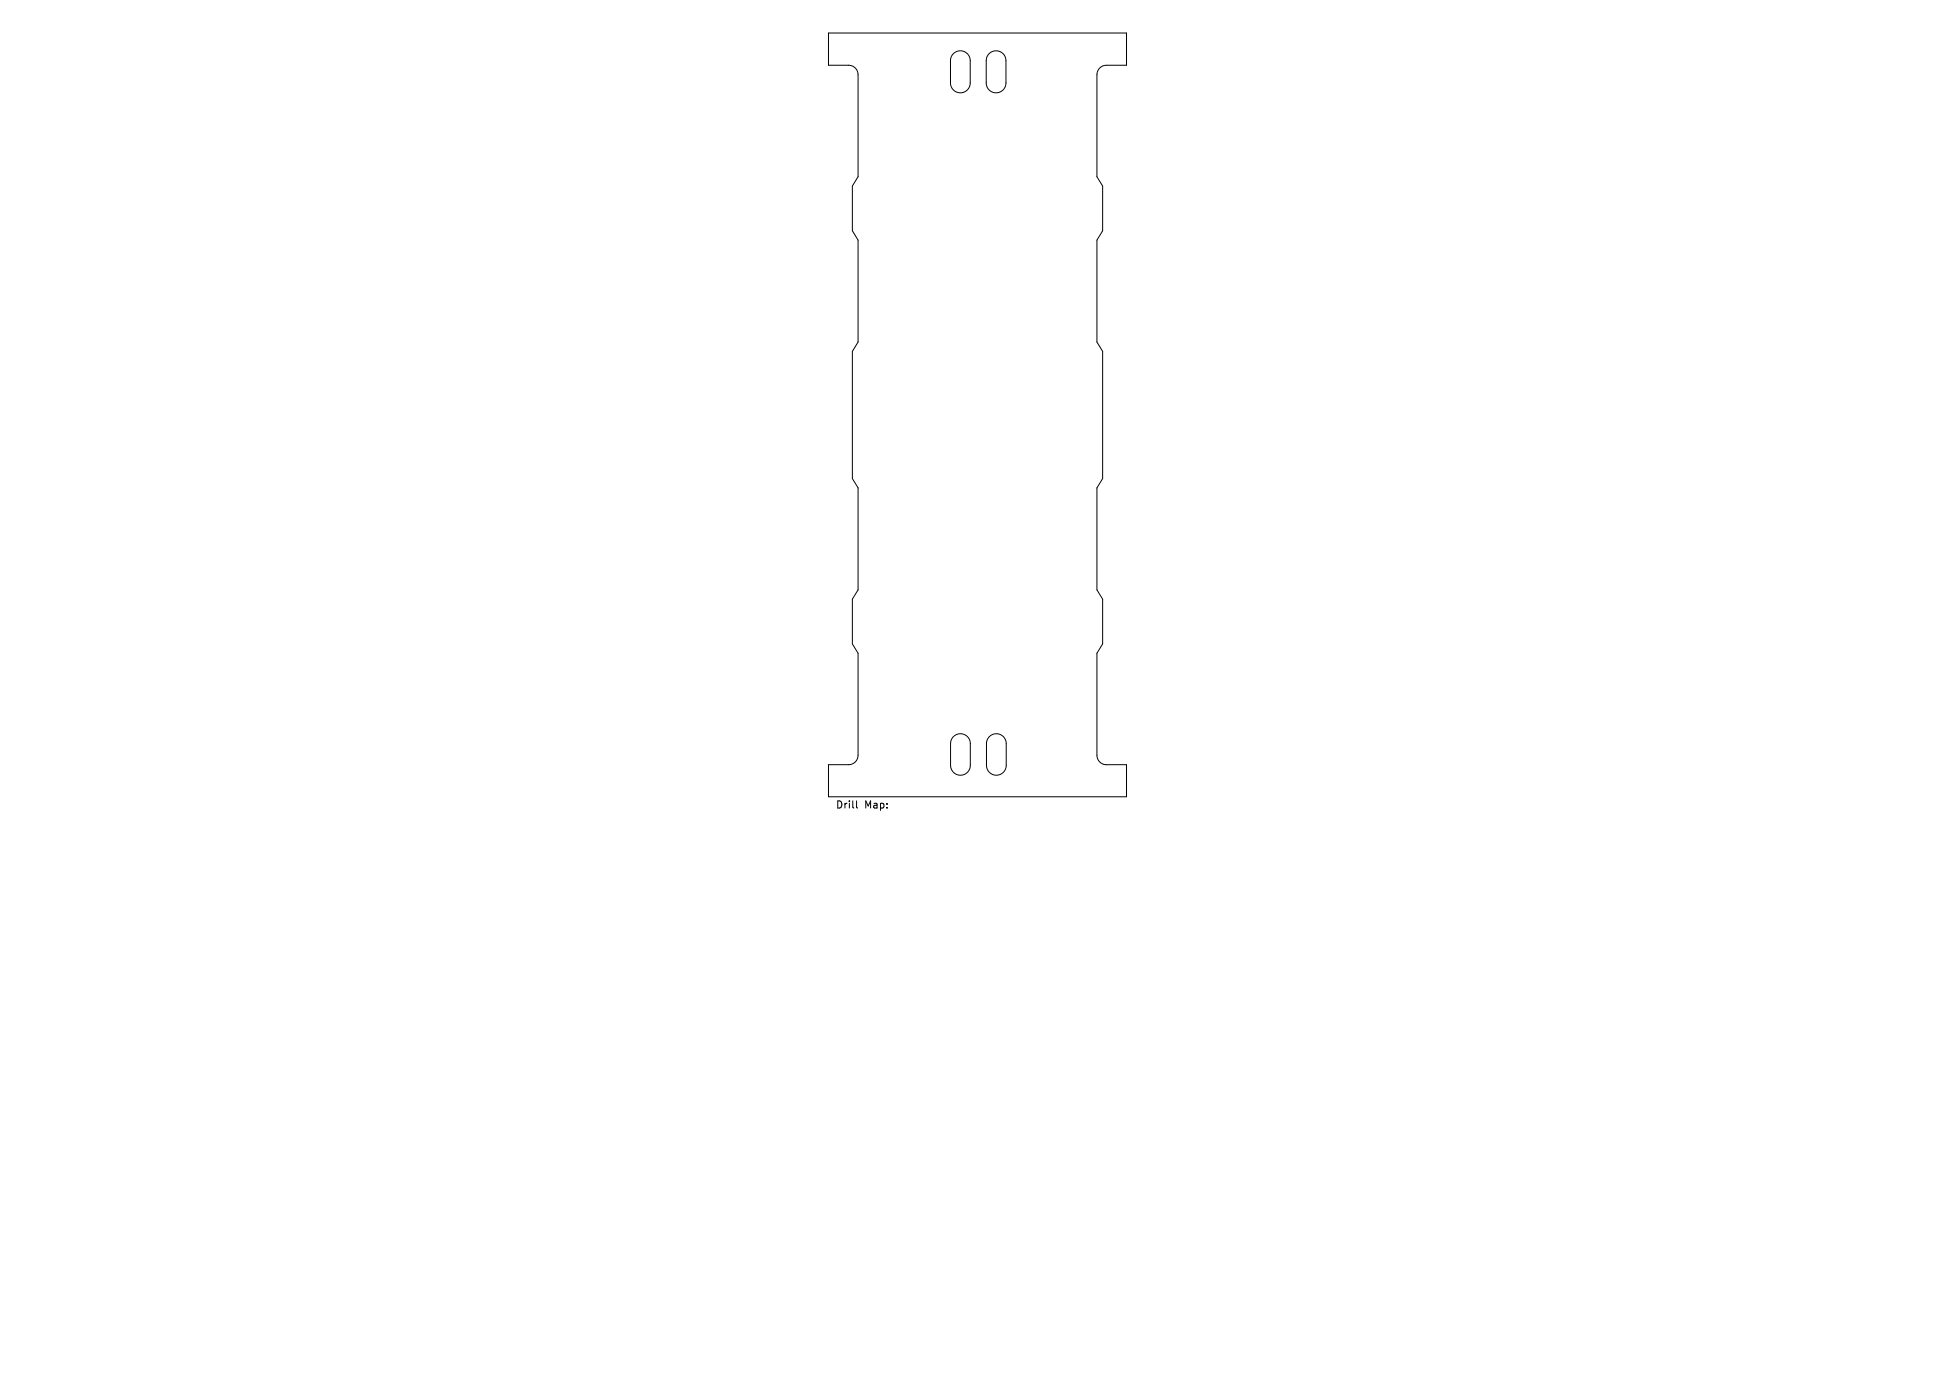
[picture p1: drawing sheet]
<svg xmlns="http://www.w3.org/2000/svg" width="297mm" height="210mm" viewBox="0 0 297 210" stroke-linecap="round" stroke-linejoin="round" font-family="sans-serif">
<defs><g id="words">
<g font-size="1.5">
<text x="126.9" y="122.9">Drill</text>
<text x="131.3" y="122.9">Map:</text>
</g>
</g></defs>
<path d="M125.9 5h45.2v4.9h-3a1.44 1.44 0 0 0-1.5 1.5v15.4l.9 1.5v6.7l-.9 1.5v15.4l.9 1.5v19.3l-.9 1.4v15.5l.9 1.4v6.8l-.9 1.4v15.5a1.44 1.44 0 0 0 1.5 1.4h3v4.9h-45.2v-4.9h3a1.44 1.44 0 0 0 1.5-1.4v-15.5l-.9-1.4v-6.8l.9-1.4v-15.5l-.9-1.4v-19.3l.9-1.5v-15.4l-.9-1.5v-6.8l.9-1.4v-15.4a1.44 1.44 0 0 0-1.5-1.5h-3zM144.8 8.2a1.5 1.5 0 0 1 1.7-.4 1.5 1.5 0 0 1 .9 1.4v3.4a1.5 1.5 0 0 1-1.5 1.5 1.5 1.5 0 0 1-1.5-1.5v-3.5l.1-.5zM150.3 8.2a1.5 1.5 0 0 1 1.6-.4 1.5 1.5 0 0 1 .9 1.4v3.4a1.5 1.5 0 0 1-1.5 1.5 1.5 1.5 0 0 1-1.5-1.5v-3.5l.2-.5zM144.8 111.9a1.5 1.5 0 0 1 1.7-.4 1.5 1.5 0 0 1 .9 1.4v3.3a1.5 1.5 0 0 1-1.5 1.5 1.5 1.5 0 0 1-1.5-1.5v-3.4l.2-.5zM150.3 111.9a1.5 1.5 0 0 1 1.6-.4 1.5 1.5 0 0 1 1 1.4v3.3a1.5 1.5 0 0 1-1.5 1.5 1.5 1.5 0 0 1-1.5-1.5v-3.4l.1-.5zM130.1 121.6v.9l.2 .2" fill="none" stroke="#000" stroke-width=".15"/>
<use href="#words"/>
</svg>
